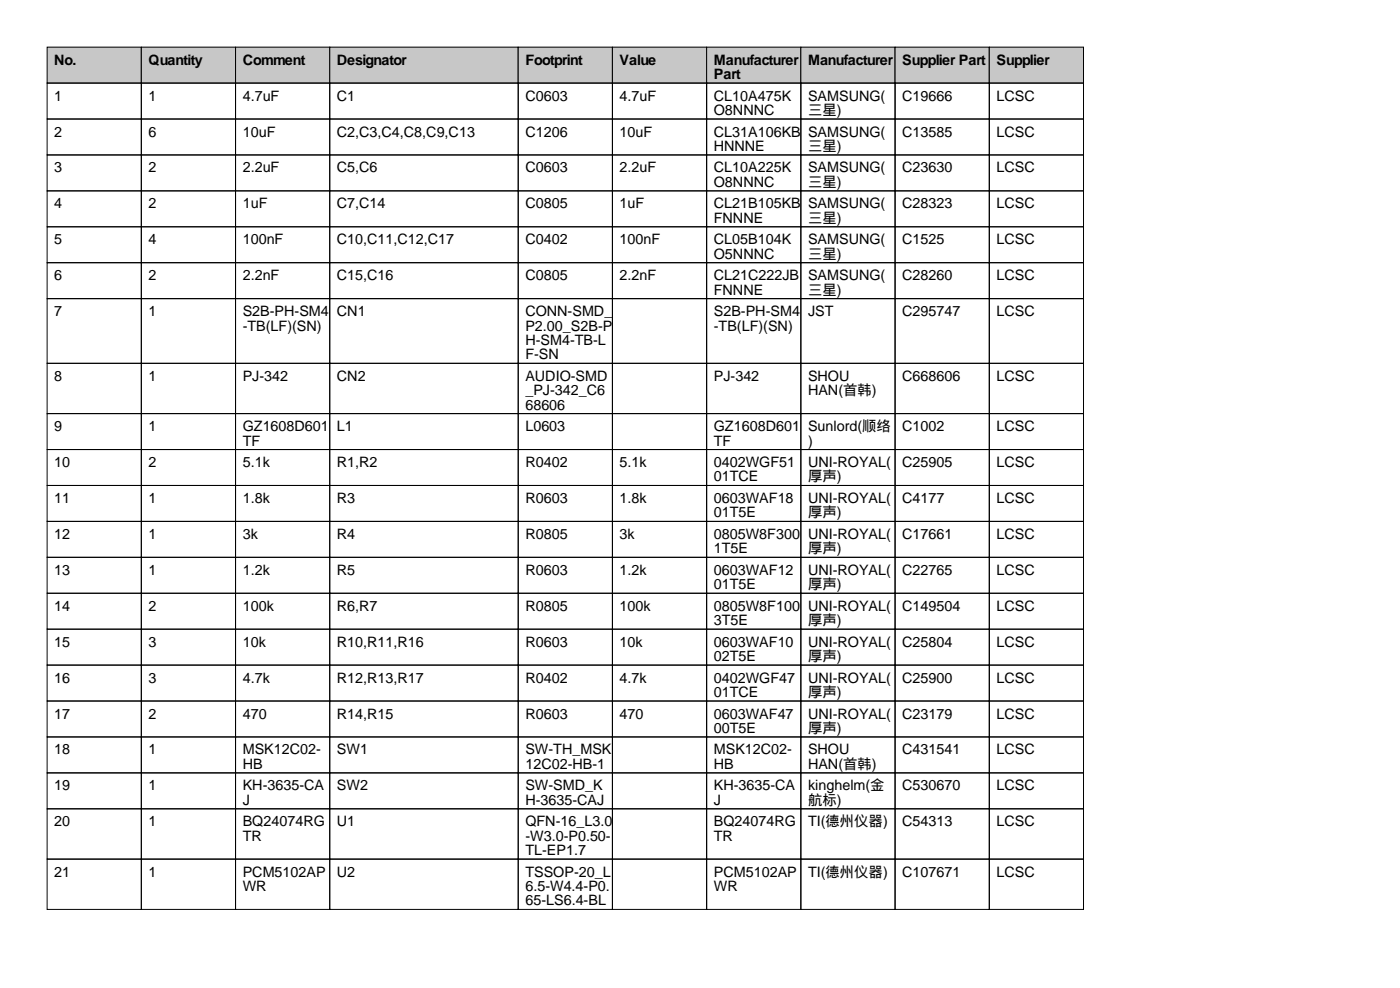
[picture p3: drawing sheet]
<svg xmlns="http://www.w3.org/2000/svg" width="297mm" height="210mm" viewBox="0 0 297 210" stroke-linecap="round" stroke-linejoin="round" font-family="sans-serif">
<defs><g id="words">
<g font-size="3">
<text x="11.5" y="13.7">No.</text>
<text x="31.5" y="13.7">Quantity</text>
<text x="51.5" y="13.7">Comment</text>
<text x="71.5" y="13.7">Designator</text>
<text x="111.5" y="13.7">Footprint</text>
<text x="131.5" y="13.7">Value</text>
<text x="151.5" y="13.7">Manufacturer</text>
<text x="151.5" y="16.8">Part</text>
<text x="171.5" y="13.7">Manufacturer</text>
<text x="191.5" y="13.7">Supplier Part</text>
<text x="211.5" y="13.7">Supplier</text>
<text x="11.5" y="21.3">1</text>
<text x="31.5" y="21.3">1</text>
<text x="51.5" y="21.3">4.7uF</text>
<text x="71.5" y="21.3">C1</text>
<text x="111.5" y="21.3">C0603</text>
<text x="131.5" y="21.3">4.7uF</text>
<text x="151.5" y="21.3">CL10A475K</text>
<text x="171.5" y="21.3">SAMSUNG(</text>
<text x="191.5" y="21.3">C19666</text>
<text x="211.5" y="21.3">LCSC</text>
<text x="11.5" y="29">2</text>
<text x="31.5" y="29">6</text>
<text x="51.5" y="29">10uF</text>
<text x="71.5" y="29">C2,C3,C4,C8,C9,C13</text>
<text x="111.5" y="29">C1206</text>
<text x="131.5" y="29">10uF</text>
<text x="151.5" y="24.4">O8NNNC</text>
<text x="151.5" y="29">CL31A106KB</text>
<text x="171.5" y="24.4">三星)</text>
<text x="171.5" y="29">SAMSUNG(</text>
<text x="191.5" y="29">C13585</text>
<text x="211.5" y="29">LCSC</text>
<text x="151.5" y="32">HNNNE</text>
<text x="171.5" y="32">三星)</text>
<text x="11.5" y="36.6">3</text>
<text x="31.5" y="36.6">2</text>
<text x="51.5" y="36.6">2.2uF</text>
<text x="71.5" y="36.6">C5,C6</text>
<text x="111.5" y="36.6">C0603</text>
<text x="131.5" y="36.6">2.2uF</text>
<text x="151.5" y="36.6">CL10A225K</text>
<text x="151.5" y="39.6">O8NNNC</text>
<text x="171.5" y="36.6">SAMSUNG(</text>
<text x="171.5" y="39.6">三星)</text>
<text x="191.5" y="36.6">C23630</text>
<text x="211.5" y="36.6">LCSC</text>
<text x="11.5" y="44.2">4</text>
<text x="31.5" y="44.2">2</text>
<text x="51.5" y="44.2">1uF</text>
<text x="71.5" y="44.2">C7,C14</text>
<text x="111.5" y="44.2">C0805</text>
<text x="131.5" y="44.2">1uF</text>
<text x="151.5" y="44.2">CL21B105KB</text>
<text x="151.5" y="47.2">FNNNE</text>
<text x="171.5" y="44.2">SAMSUNG(</text>
<text x="171.5" y="47.2">三星)</text>
<text x="191.5" y="44.2">C28323</text>
<text x="211.5" y="44.2">LCSC</text>
<text x="11.5" y="51.8">5</text>
<text x="31.5" y="51.8">4</text>
<text x="51.5" y="51.8">100nF</text>
<text x="71.5" y="51.8">C10,C11,C12,C17</text>
<text x="111.5" y="51.8">C0402</text>
<text x="131.5" y="51.8">100nF</text>
<text x="151.5" y="51.8">CL05B104K</text>
<text x="171.5" y="51.8">SAMSUNG(</text>
<text x="191.5" y="51.8">C1525</text>
<text x="211.5" y="51.8">LCSC</text>
<text x="11.5" y="59.4">6</text>
<text x="31.5" y="59.4">2</text>
<text x="51.5" y="59.4">2.2nF</text>
<text x="71.5" y="59.4">C15,C16</text>
<text x="111.5" y="59.4">C0805</text>
<text x="131.5" y="59.4">2.2nF</text>
<text x="151.5" y="54.9">O5NNNC</text>
<text x="151.5" y="59.4">CL21C222JB</text>
<text x="171.5" y="54.9">三星)</text>
<text x="171.5" y="59.4">SAMSUNG(</text>
<text x="191.5" y="59.4">C28260</text>
<text x="211.5" y="59.4">LCSC</text>
<text x="151.5" y="62.5">FNNNE</text>
<text x="171.5" y="62.5">三星)</text>
<text x="11.5" y="67.1">7</text>
<text x="31.5" y="67.1">1</text>
<text x="51.5" y="67.1">S2B-PH-SM4</text>
<text x="51.5" y="70.1">-TB(LF)(SN)</text>
<text x="71.5" y="67.1">CN1</text>
<text x="111.5" y="67.1">CONN-SMD_</text>
<text x="111.5" y="70.1">P2.00_S2B-P</text>
<text x="151.5" y="67.1">S2B-PH-SM4</text>
<text x="151.5" y="70.1">-TB(LF)(SN)</text>
<text x="171.5" y="67.1">JST</text>
<text x="191.5" y="67.1">C295747</text>
<text x="211.5" y="67.1">LCSC</text>
<text x="111.5" y="73.2">H-SM4-TB-L</text>
<text x="111.5" y="76.2">F-SN</text>
<text x="11.5" y="80.8">8</text>
<text x="31.5" y="80.8">1</text>
<text x="51.5" y="80.8">PJ-342</text>
<text x="71.5" y="80.8">CN2</text>
<text x="111.5" y="80.8">AUDIO-SMD</text>
<text x="111.5" y="83.8">_PJ-342_C6</text>
<text x="151.5" y="80.8">PJ-342</text>
<text x="171.5" y="80.8">SHOU</text>
<text x="171.5" y="83.8">HAN(首韩)</text>
<text x="191.5" y="80.8">C668606</text>
<text x="211.5" y="80.8">LCSC</text>
<text x="111.5" y="86.9">68606</text>
<text x="11.5" y="91.4">9</text>
<text x="31.5" y="91.4">1</text>
<text x="51.5" y="91.4">GZ1608D601</text>
<text x="51.5" y="94.5">TF</text>
<text x="71.5" y="91.4">L1</text>
<text x="111.5" y="91.4">L0603</text>
<text x="151.5" y="91.4">GZ1608D601</text>
<text x="151.5" y="94.5">TF</text>
<text x="171.5" y="91.4">Sunlord(顺络</text>
<text x="171.5" y="94.5">)</text>
<text x="191.5" y="91.4">C1002</text>
<text x="211.5" y="91.4">LCSC</text>
<text x="11.5" y="99.1">10</text>
<text x="31.5" y="99.1">2</text>
<text x="51.5" y="99.1">5.1k</text>
<text x="71.5" y="99.1">R1,R2</text>
<text x="111.5" y="99.1">R0402</text>
<text x="131.5" y="99.1">5.1k</text>
<text x="151.5" y="99.1">0402WGF51</text>
<text x="171.5" y="99.1">UNI-ROYAL(</text>
<text x="191.5" y="99.1">C25905</text>
<text x="211.5" y="99.1">LCSC</text>
<text x="11.5" y="106.7">11</text>
<text x="31.5" y="106.7">1</text>
<text x="51.5" y="106.7">1.8k</text>
<text x="71.5" y="106.7">R3</text>
<text x="111.5" y="106.7">R0603</text>
<text x="131.5" y="106.7">1.8k</text>
<text x="151.5" y="102.1">01TCE</text>
<text x="151.5" y="106.7">0603WAF18</text>
<text x="171.5" y="102.1">厚声)</text>
<text x="171.5" y="106.7">UNI-ROYAL(</text>
<text x="191.5" y="106.7">C4177</text>
<text x="211.5" y="106.7">LCSC</text>
<text x="151.5" y="109.7">01T5E</text>
<text x="171.5" y="109.7">厚声)</text>
<text x="11.5" y="114.3">12</text>
<text x="31.5" y="114.3">1</text>
<text x="51.5" y="114.3">3k</text>
<text x="71.5" y="114.3">R4</text>
<text x="111.5" y="114.3">R0805</text>
<text x="131.5" y="114.3">3k</text>
<text x="151.5" y="114.3">0805W8F300</text>
<text x="151.5" y="117.4">1T5E</text>
<text x="171.5" y="114.3">UNI-ROYAL(</text>
<text x="171.5" y="117.4">厚声)</text>
<text x="191.5" y="114.3">C17661</text>
<text x="211.5" y="114.3">LCSC</text>
<text x="11.5" y="121.9">13</text>
<text x="31.5" y="121.9">1</text>
<text x="51.5" y="121.9">1.2k</text>
<text x="71.5" y="121.9">R5</text>
<text x="111.5" y="121.9">R0603</text>
<text x="131.5" y="121.9">1.2k</text>
<text x="151.5" y="121.9">0603WAF12</text>
<text x="151.5" y="125">01T5E</text>
<text x="171.5" y="121.9">UNI-ROYAL(</text>
<text x="171.5" y="125">厚声)</text>
<text x="191.5" y="121.9">C22765</text>
<text x="211.5" y="121.9">LCSC</text>
<text x="11.5" y="129.5">14</text>
<text x="31.5" y="129.5">2</text>
<text x="51.5" y="129.5">100k</text>
<text x="71.5" y="129.5">R6,R7</text>
<text x="111.5" y="129.5">R0805</text>
<text x="131.5" y="129.5">100k</text>
<text x="151.5" y="129.5">0805W8F100</text>
<text x="171.5" y="129.5">UNI-ROYAL(</text>
<text x="191.5" y="129.5">C149504</text>
<text x="211.5" y="129.5">LCSC</text>
<text x="11.5" y="137.2">15</text>
<text x="31.5" y="137.2">3</text>
<text x="51.5" y="137.2">10k</text>
<text x="71.5" y="137.2">R10,R11,R16</text>
<text x="111.5" y="137.2">R0603</text>
<text x="131.5" y="137.2">10k</text>
<text x="151.5" y="132.6">3T5E</text>
<text x="151.5" y="137.2">0603WAF10</text>
<text x="171.5" y="132.6">厚声)</text>
<text x="171.5" y="137.2">UNI-ROYAL(</text>
<text x="191.5" y="137.2">C25804</text>
<text x="211.5" y="137.2">LCSC</text>
<text x="151.5" y="140.2">02T5E</text>
<text x="171.5" y="140.2">厚声)</text>
<text x="11.5" y="144.8">16</text>
<text x="31.5" y="144.8">3</text>
<text x="51.5" y="144.8">4.7k</text>
<text x="71.5" y="144.8">R12,R13,R17</text>
<text x="111.5" y="144.8">R0402</text>
<text x="131.5" y="144.8">4.7k</text>
<text x="151.5" y="144.8">0402WGF47</text>
<text x="151.5" y="147.8">01TCE</text>
<text x="171.5" y="144.8">UNI-ROYAL(</text>
<text x="171.5" y="147.8">厚声)</text>
<text x="191.5" y="144.8">C25900</text>
<text x="211.5" y="144.8">LCSC</text>
<text x="11.5" y="152.4">17</text>
<text x="31.5" y="152.4">2</text>
<text x="51.5" y="152.4">470</text>
<text x="71.5" y="152.4">R14,R15</text>
<text x="111.5" y="152.4">R0603</text>
<text x="131.5" y="152.4">470</text>
<text x="151.5" y="152.4">0603WAF47</text>
<text x="151.5" y="155.5">00T5E</text>
<text x="171.5" y="152.4">UNI-ROYAL(</text>
<text x="171.5" y="155.5">厚声)</text>
<text x="191.5" y="152.4">C23179</text>
<text x="211.5" y="152.4">LCSC</text>
<text x="11.5" y="160">18</text>
<text x="31.5" y="160">1</text>
<text x="51.5" y="160">MSK12C02-</text>
<text x="71.5" y="160">SW1</text>
<text x="111.5" y="160">SW-TH_MSK</text>
<text x="151.5" y="160">MSK12C02-</text>
<text x="171.5" y="160">SHOU</text>
<text x="191.5" y="160">C431541</text>
<text x="211.5" y="160">LCSC</text>
<text x="11.5" y="167.6">19</text>
<text x="31.5" y="167.6">1</text>
<text x="51.5" y="163.1">HB</text>
<text x="51.5" y="167.6">KH-3635-CA</text>
<text x="71.5" y="167.6">SW2</text>
<text x="111.5" y="163.1">12C02-HB-1</text>
<text x="111.5" y="167.6">SW-SMD_K</text>
<text x="151.5" y="163.1">HB</text>
<text x="151.5" y="167.6">KH-3635-CA</text>
<text x="171.5" y="163.1">HAN(首韩)</text>
<text x="171.5" y="167.6">kinghelm(金</text>
<text x="191.5" y="167.6">C530670</text>
<text x="211.5" y="167.6">LCSC</text>
<text x="51.5" y="170.7">J</text>
<text x="111.5" y="170.7">H-3635-CAJ</text>
<text x="151.5" y="170.7">J</text>
<text x="171.5" y="170.7">航标)</text>
<text x="11.5" y="175.3">20</text>
<text x="31.5" y="175.3">1</text>
<text x="51.5" y="175.3">BQ24074RG</text>
<text x="51.5" y="178.3">TR</text>
<text x="71.5" y="175.3">U1</text>
<text x="111.5" y="175.3">QFN-16_L3.0</text>
<text x="111.5" y="178.3">-W3.0-P0.50-</text>
<text x="151.5" y="175.3">BQ24074RG</text>
<text x="151.5" y="178.3">TR</text>
<text x="171.5" y="175.3">TI(德州仪器)</text>
<text x="191.5" y="175.3">C54313</text>
<text x="211.5" y="175.3">LCSC</text>
<text x="11.5" y="185.9">21</text>
<text x="31.5" y="185.9">1</text>
<text x="51.5" y="185.9">PCM5102AP</text>
<text x="71.5" y="185.9">U2</text>
<text x="111.5" y="181.4">TL-EP1.7</text>
<text x="111.5" y="185.9">TSSOP-20_L</text>
<text x="151.5" y="185.9">PCM5102AP</text>
<text x="171.5" y="185.9">TI(德州仪器)</text>
<text x="191.5" y="185.9">C107671</text>
<text x="211.5" y="185.9">LCSC</text>
<text x="51.5" y="189">WR</text>
<text x="111.5" y="189">6.5-W4.4-P0.</text>
<text x="151.5" y="189">WR</text>
<text x="111.5" y="192">65-LS6.4-BL</text>
</g>
</g></defs>
<g fill="#c7c7c7" stroke="#000" stroke-width=".21">
<path d="M10 10h20v7.6h-20z"/>
<path d="M30 10h20v7.6h-20z"/>
<path d="M50 10h20v7.6h-20z"/>
<path d="M70 10h40v7.6h-40z"/>
<path d="M110 10h20v7.6h-20z"/>
<path d="M130 10h20v7.6h-20z"/>
<path d="M150 10h20v7.6h-20z"/>
<path d="M170 10h20v7.6h-20z"/>
<path d="M190 10h20v7.6h-20z"/>
<path d="M210 10h20v7.6h-20z"/>
</g>
<g fill="none" stroke="#000" stroke-width=".21">
<path d="M10 17.6h20v7.6h-20zM30 17.6h20v7.6h-20zM50 17.6h20v7.6h-20zM70 17.6h40v7.6h-40zM110 17.6h20v7.6h-20zM130 17.6h20v7.6h-20zM150 17.6h20v7.6h-20zM170 17.6h20v7.6h-20zM190 17.6h20v7.6h-20zM210 17.6h20v7.6h-20zM10 25.2h20v7.7h-20zM10 32.9h20v7.6h-20z"/>
<path d="M30 25.2h20v7.7h-20zM30 32.9h20v7.6h-20zM50 25.2h20v7.7h-20zM50 32.9h20v7.6h-20zM70 25.2h40v7.7h-40zM70 32.9h40v7.6h-40zM110 25.2h20v7.7h-20zM110 32.9h20v7.6h-20zM130 25.2h20v7.7h-20zM130 32.9h20v7.6h-20zM150 25.2h20v7.7h-20zM150 32.9h20v7.6h-20z"/>
<path d="M170 25.2h20v7.7h-20zM170 32.9h20v7.6h-20zM190 25.2h20v7.7h-20zM190 32.9h20v7.6h-20zM210 25.2h20v7.7h-20zM210 32.9h20v7.6h-20zM10 40.5h20v7.6h-20zM10 48.1h20v7.6h-20zM10 55.7h20v7.6h-20zM30 40.5h20v7.6h-20zM30 48.1h20v7.6h-20zM30 55.7h20v7.6h-20z"/>
<path d="M50 40.5h20v7.6h-20zM50 48.1h20v7.6h-20zM50 55.7h20v7.6h-20zM70 40.5h40v7.6h-40zM70 48.1h40v7.6h-40zM70 55.7h40v7.6h-40zM110 40.5h20v7.6h-20zM110 48.1h20v7.6h-20zM110 55.7h20v7.6h-20zM130 40.5h20v7.6h-20zM130 48.1h20v7.6h-20zM130 55.7h20v7.6h-20z"/>
<path d="M150 40.5h20v7.6h-20zM150 48.1h20v7.6h-20zM150 55.7h20v7.6h-20zM170 40.5h20v7.6h-20zM170 48.1h20v7.6h-20zM170 55.7h20v7.6h-20zM190 40.5h20v7.6h-20zM190 48.1h20v7.6h-20zM190 55.7h20v7.6h-20zM210 40.5h20v7.6h-20zM210 48.1h20v7.6h-20zM210 55.7h20v7.6h-20z"/>
<path d="M10 63.3h20v13.8h-20zM10 77.1h20v10.6h-20zM30 63.3h20v13.8h-20zM30 77.1h20v10.6h-20zM50 63.3h20v13.8h-20zM50 77.1h20v10.6h-20zM70 63.3h40v13.8h-40zM70 77.1h40v10.6h-40zM110 63.3h20v13.8h-20zM110 77.1h20v10.6h-20zM130 63.3h20v13.8h-20zM130 77.1h20v10.6h-20z"/>
<path d="M150 63.3h20v13.8h-20zM150 77.1h20v10.6h-20zM170 63.3h20v13.8h-20zM170 77.1h20v10.6h-20zM190 63.3h20v13.8h-20zM190 77.1h20v10.6h-20zM210 63.3h20v13.8h-20zM210 77.1h20v10.6h-20zM10 87.7h20v7.6h-20zM10 95.3h20v7.7h-20zM30 87.7h20v7.6h-20zM30 95.3h20v7.7h-20z"/>
<path d="M50 87.7h20v7.6h-20zM50 95.3h20v7.7h-20zM70 87.7h40v7.6h-40zM70 95.3h40v7.7h-40zM110 87.7h20v7.6h-20zM110 95.3h20v7.7h-20zM130 87.7h20v7.6h-20zM130 95.3h20v7.7h-20zM150 87.7h20v7.6h-20zM150 95.3h20v7.7h-20zM170 87.7h20v7.6h-20zM170 95.3h20v7.7h-20z"/>
<path d="M190 87.7h20v7.6h-20zM190 95.3h20v7.7h-20zM210 87.7h20v7.6h-20zM210 95.3h20v7.7h-20zM10 103h20v7.6h-20zM10 110.6h20v7.6h-20zM10 118.2h20v7.6h-20zM30 103h20v7.6h-20zM30 110.6h20v7.6h-20zM30 118.2h20v7.6h-20zM50 103h20v7.6h-20zM50 110.6h20v7.6h-20z"/>
<path d="M50 118.2h20v7.6h-20zM70 103h40v7.6h-40zM70 110.6h40v7.6h-40zM70 118.2h40v7.6h-40zM110 103h20v7.6h-20zM110 110.6h20v7.6h-20zM110 118.2h20v7.6h-20zM130 103h20v7.6h-20zM130 110.6h20v7.6h-20zM130 118.2h20v7.6h-20zM150 103h20v7.6h-20zM150 110.6h20v7.6h-20z"/>
<path d="M150 118.2h20v7.6h-20zM170 103h20v7.6h-20zM170 110.6h20v7.6h-20zM170 118.2h20v7.6h-20zM190 103h20v7.6h-20zM190 110.6h20v7.6h-20zM190 118.2h20v7.6h-20zM210 103h20v7.6h-20zM210 110.6h20v7.6h-20zM210 118.2h20v7.6h-20zM10 125.8h20v7.6h-20zM10 133.4h20v7.7h-20z"/>
<path d="M30 125.8h20v7.6h-20zM30 133.4h20v7.7h-20zM50 125.8h20v7.6h-20zM50 133.4h20v7.7h-20zM70 125.8h40v7.6h-40zM70 133.4h40v7.7h-40zM110 125.8h20v7.6h-20zM110 133.4h20v7.7h-20zM130 125.8h20v7.6h-20zM130 133.4h20v7.7h-20zM150 125.8h20v7.6h-20zM150 133.4h20v7.7h-20z"/>
<path d="M170 125.8h20v7.6h-20zM170 133.4h20v7.7h-20zM190 125.8h20v7.6h-20zM190 133.4h20v7.7h-20zM210 125.8h20v7.6h-20zM210 133.4h20v7.7h-20zM10 141.1h20v7.6h-20zM10 148.7h20v7.6h-20zM10 156.3h20v7.6h-20zM30 141.1h20v7.6h-20zM30 148.7h20v7.6h-20zM30 156.3h20v7.6h-20z"/>
<path d="M50 141.1h20v7.6h-20zM50 148.7h20v7.6h-20zM50 156.3h20v7.6h-20zM70 141.1h40v7.6h-40zM70 148.7h40v7.6h-40zM70 156.3h40v7.6h-40zM110 141.1h20v7.6h-20zM110 148.7h20v7.6h-20zM110 156.3h20v7.6h-20zM130 141.1h20v7.6h-20zM130 148.7h20v7.6h-20zM130 156.3h20v7.6h-20z"/>
<path d="M150 141.1h20v7.6h-20zM150 148.7h20v7.6h-20zM150 156.3h20v7.6h-20zM170 141.1h20v7.6h-20zM170 148.7h20v7.6h-20zM170 156.3h20v7.6h-20zM190 141.1h20v7.6h-20zM190 148.7h20v7.6h-20zM190 156.3h20v7.6h-20zM210 141.1h20v7.6h-20zM210 148.7h20v7.6h-20zM210 156.3h20v7.6h-20z"/>
<path d="M10 163.9h20v7.6h-20zM10 171.5h20v10.7h-20zM30 163.9h20v7.6h-20zM30 171.5h20v10.7h-20zM50 163.9h20v7.6h-20zM50 171.5h20v10.7h-20zM70 163.9h40v7.6h-40zM70 171.5h40v10.7h-40zM110 163.9h20v7.6h-20zM110 171.5h20v10.7h-20zM130 163.9h20v7.6h-20zM130 171.5h20v10.7h-20z"/>
<path d="M150 163.9h20v7.6h-20zM150 171.5h20v10.7h-20zM170 163.9h20v7.6h-20zM170 171.5h20v10.7h-20zM190 163.9h20v7.6h-20zM190 171.5h20v10.7h-20zM210 163.9h20v7.6h-20zM210 171.5h20v10.7h-20zM10 182.2h20v10.7h-20zM30 182.2h20v10.7h-20zM50 182.2h20v10.7h-20zM70 182.2h40v10.7h-40z"/>
<path d="M110 182.2h20v10.7h-20zM130 182.2h20v10.7h-20zM150 182.2h20v10.7h-20zM170 182.2h20v10.7h-20zM190 182.2h20v10.7h-20zM210 182.2h20v10.7h-20z"/>
</g>
<use href="#words"/>
</svg>
